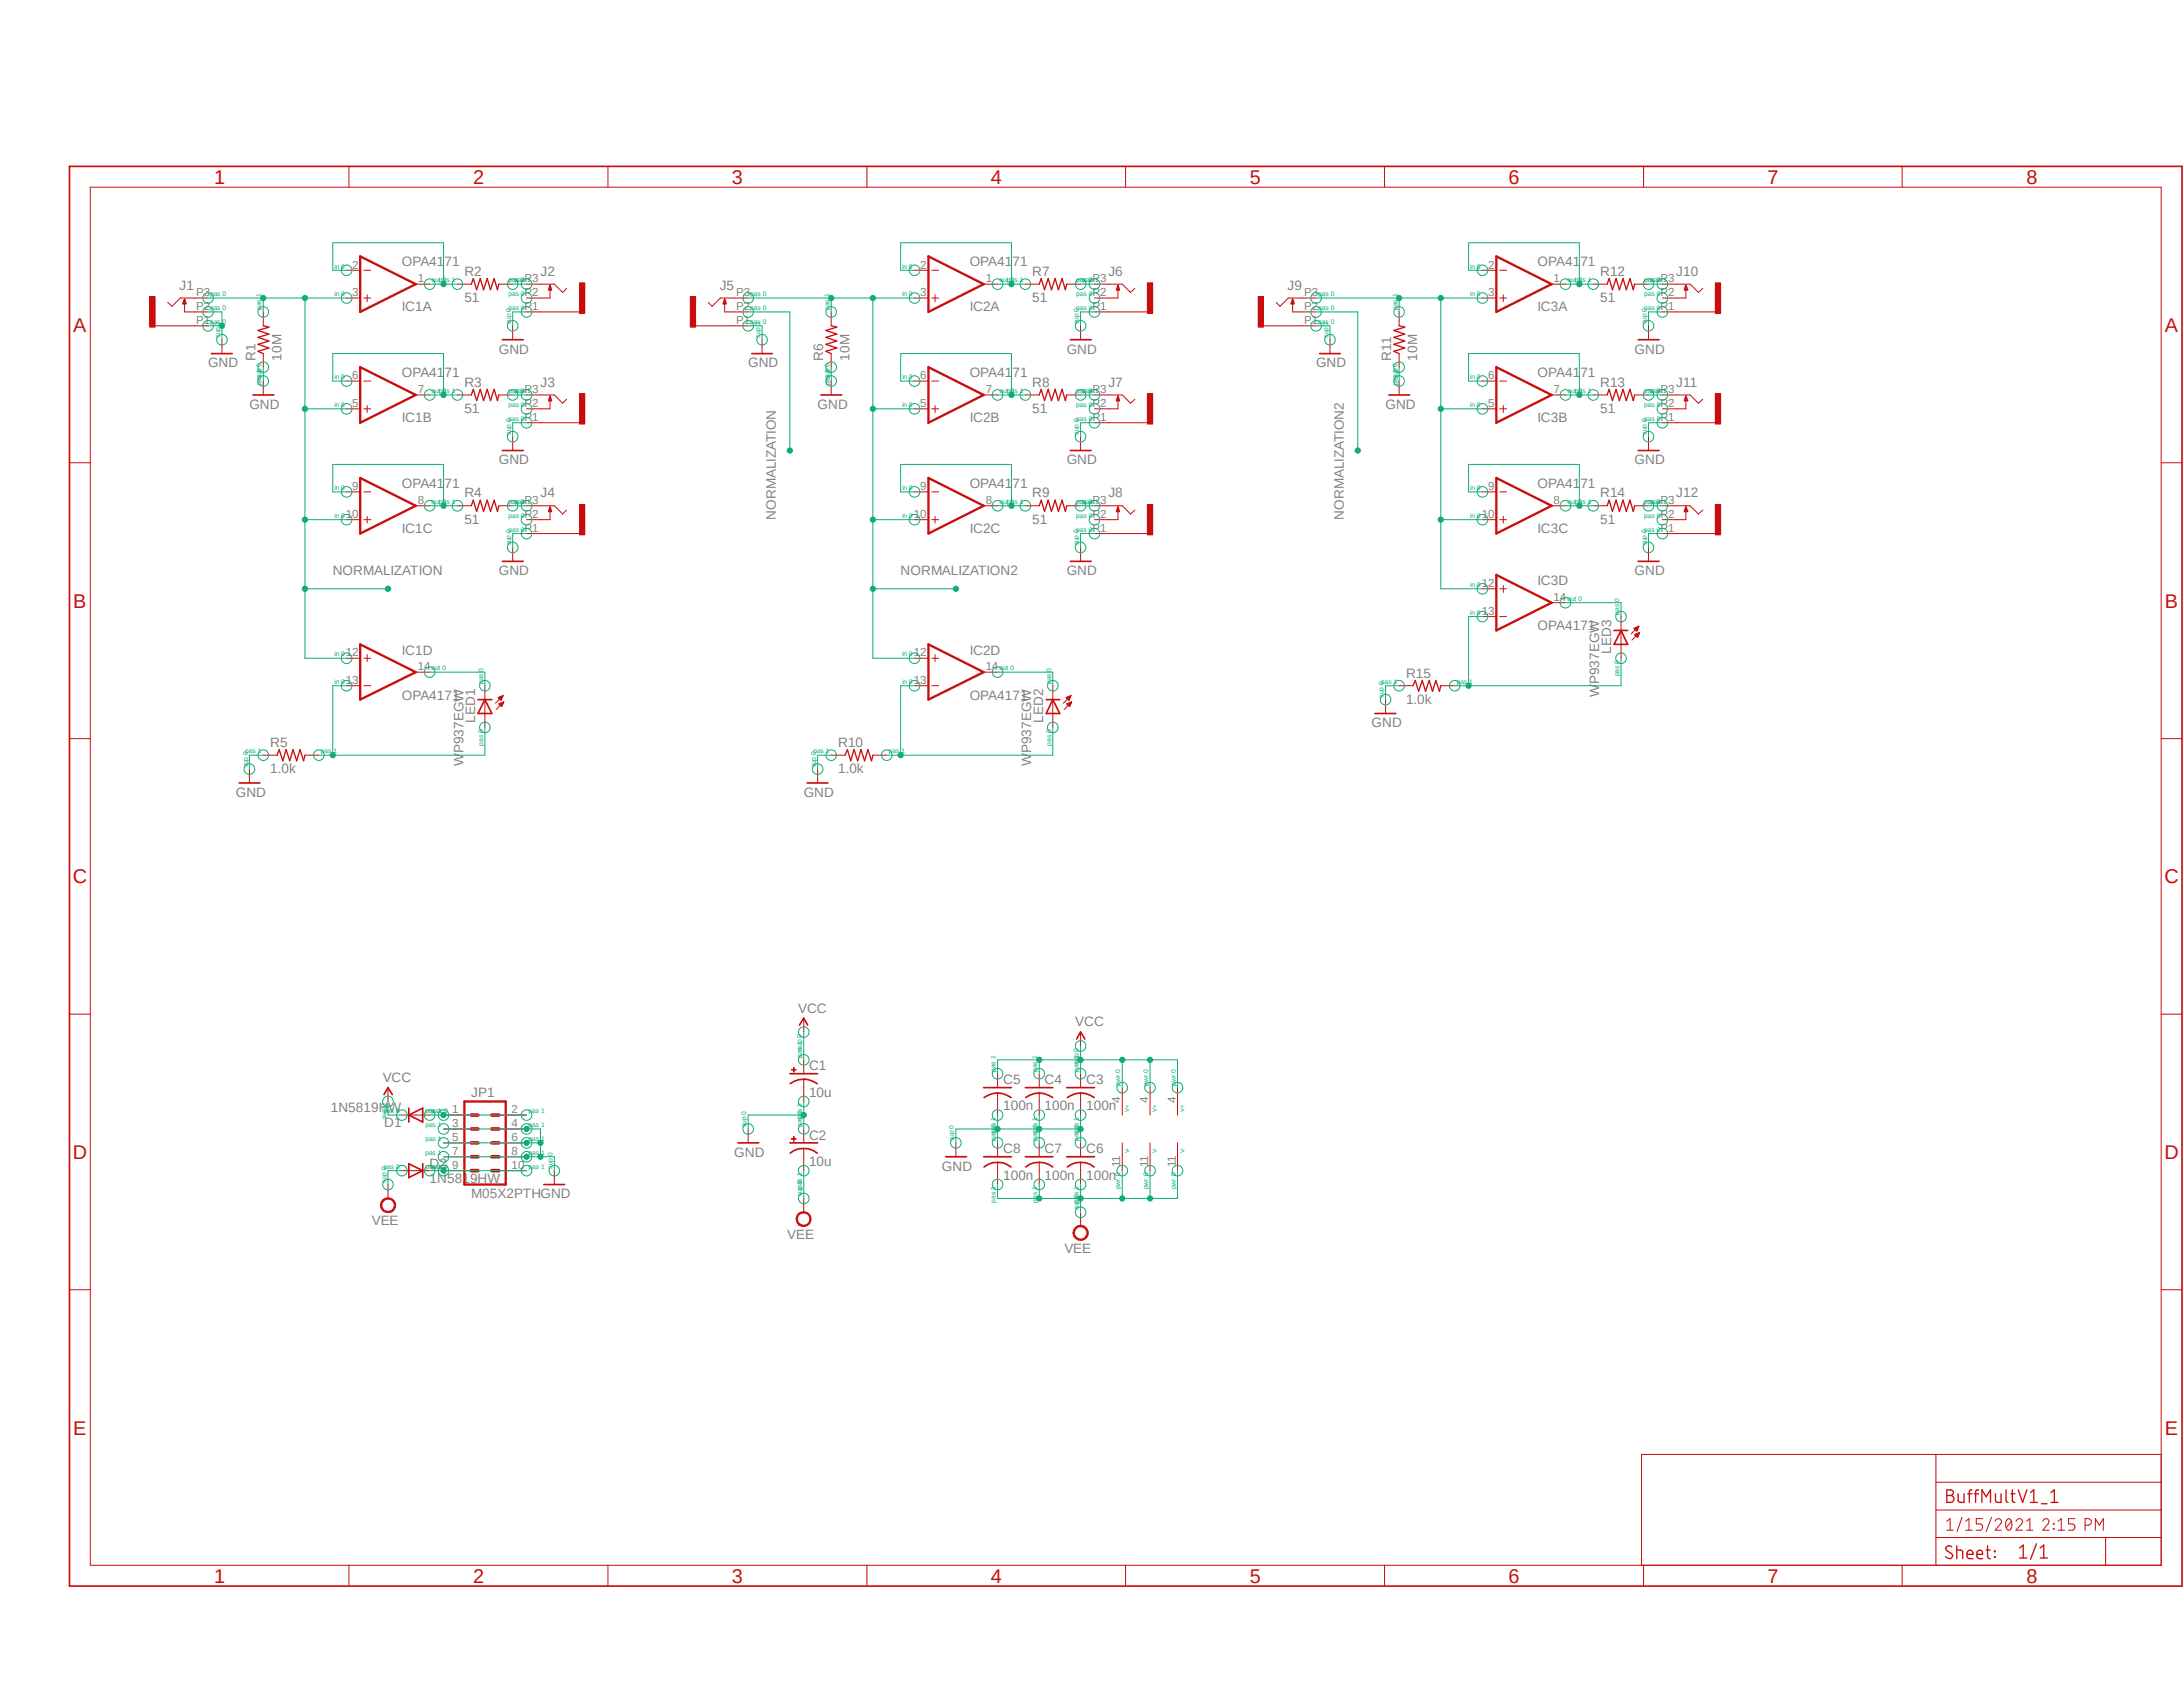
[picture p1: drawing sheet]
<svg xmlns="http://www.w3.org/2000/svg" width="279mm" height="216mm" viewBox="0 0 279 216" stroke-linecap="round" stroke-linejoin="round" font-family="sans-serif">
<defs><g id="words">
<g font-size="2.5" fill="#c90d0c">
<text x="27.4" y="23.5">1</text>
<text x="60.6" y="23.5">2</text>
<text x="93.7" y="23.5">3</text>
<text x="126.8" y="23.5">4</text>
<text x="160" y="23.5">5</text>
<text x="193.1" y="23.5">6</text>
<text x="226.2" y="23.5">7</text>
<text x="259.4" y="23.5">8</text>
<text x="9.4" y="42.5">A</text>
<text x="277.1" y="42.5">A</text>
<text x="9.4" y="77.8">B</text>
<text x="277.1" y="77.8">B</text>
<text x="9.3" y="113">C</text>
<text x="277" y="113">C</text>
<text x="9.3" y="148.3">D</text>
<text x="277" y="148.3">D</text>
<text x="9.4" y="183.6">E</text>
<text x="277.1" y="183.6">E</text>
<text x="27.4" y="202.6">1</text>
<text x="60.6" y="202.6">2</text>
<text x="93.7" y="202.6">3</text>
<text x="126.8" y="202.6">4</text>
<text x="160" y="202.6">5</text>
<text x="193.1" y="202.6">6</text>
<text x="226.2" y="202.6">7</text>
<text x="259.4" y="202.6">8</text>
</g>
<g font-size="1.7" fill="#808080">
<text x="51.4" y="34.1">OPA4171</text>
<text x="59.4" y="35.3">R2</text>
<text x="69.2" y="35.3">J2</text>
<text x="124.1" y="34.1">OPA4171</text>
<text x="132.1" y="35.3">R7</text>
<text x="141.9" y="35.3">J6</text>
<text x="196.8" y="34.1">OPA4171</text>
<text x="204.8" y="35.3">R12</text>
<text x="214.5" y="35.3">J10</text>
<text x="23" y="37.1">J1</text>
<text x="51.4" y="39.8">IC1A</text>
<text x="59.4" y="38.7">51</text>
<text x="92.1" y="37.1">J5</text>
<text x="124.1" y="39.8">IC2A</text>
<text x="132.1" y="38.7">51</text>
<text x="164.8" y="37.1">J9</text>
<text x="196.8" y="39.8">IC3A</text>
<text x="204.8" y="38.7">51</text>
<text x="26.6" y="47">GND</text>
<text x="32.7" y="46.1" transform="rotate(-90 32.7 46.1)">R1</text>
<text x="36" y="46.1" transform="rotate(-90 36 46.1)">10M</text>
<text x="63.8" y="45.3">GND</text>
<text x="95.8" y="47">GND</text>
<text x="105.4" y="46.1" transform="rotate(-90 105.4 46.1)">R6</text>
<text x="108.7" y="46.1" transform="rotate(-90 108.7 46.1)">10M</text>
<text x="136.5" y="45.3">GND</text>
<text x="168.4" y="47">GND</text>
<text x="178" y="46.1" transform="rotate(-90 178 46.1)">R11</text>
<text x="181.4" y="46.1" transform="rotate(-90 181.4 46.1)">10M</text>
<text x="209.2" y="45.3">GND</text>
<text x="31.9" y="52.3">GND</text>
<text x="51.4" y="48.2">OPA4171</text>
<text x="59.4" y="52.9">51</text>
<text x="59.4" y="49.5">R3</text>
<text x="69.2" y="49.5">J3</text>
<text x="104.6" y="52.3">GND</text>
<text x="124.1" y="48.2">OPA4171</text>
<text x="132.1" y="52.9">51</text>
<text x="132.1" y="49.5">R8</text>
<text x="141.9" y="49.5">J7</text>
<text x="177.3" y="52.3">GND</text>
<text x="196.8" y="48.2">OPA4171</text>
<text x="204.8" y="52.9">51</text>
<text x="204.8" y="49.5">R13</text>
<text x="214.5" y="49.5">J11</text>
<text x="51.4" y="54">IC1B</text>
<text x="63.8" y="59.4">GND</text>
<text x="124.1" y="54">IC2B</text>
<text x="136.5" y="59.4">GND</text>
<text x="196.8" y="54">IC3B</text>
<text x="209.2" y="59.4">GND</text>
<text x="51.4" y="62.4">OPA4171</text>
<text x="59.4" y="63.7">R4</text>
<text x="69.2" y="63.7">J4</text>
<text x="124.1" y="62.4">OPA4171</text>
<text x="132.1" y="63.7">R9</text>
<text x="141.9" y="63.7">J8</text>
<text x="196.8" y="62.4">OPA4171</text>
<text x="204.8" y="63.7">R14</text>
<text x="214.5" y="63.7">J12</text>
<text x="51.4" y="68.2">IC1C</text>
<text x="59.4" y="67.1">51</text>
<text x="99.3" y="66.5" transform="rotate(-90 99.3 66.5)">NORMALIZATION</text>
<text x="124.1" y="68.2">IC2C</text>
<text x="132.1" y="67.1">51</text>
<text x="172" y="66.5" transform="rotate(-90 172 66.5)">NORMALIZATION2</text>
<text x="196.8" y="68.2">IC3C</text>
<text x="204.8" y="67.1">51</text>
<text x="42.6" y="73.6">NORMALIZATION</text>
<text x="63.8" y="73.6">GND</text>
<text x="115.3" y="73.6">NORMALIZATION2</text>
<text x="136.5" y="73.6">GND</text>
<text x="196.8" y="74.9">IC3D</text>
<text x="209.2" y="73.6">GND</text>
<text x="51.4" y="83.8">IC1D</text>
<text x="124.1" y="83.8">IC2D</text>
<text x="196.8" y="80.7">OPA4171</text>
<text x="206.2" y="83.6" transform="rotate(-90 206.2 83.6)">LED3</text>
<text x="51.4" y="89.5">OPA4171</text>
<text x="124.1" y="89.5">OPA4171</text>
<text x="180" y="86.7">R15</text>
<text x="204.7" y="89.2" transform="rotate(-90 204.7 89.2)">WP937EGW</text>
<text x="34.6" y="95.6">R5</text>
<text x="60.8" y="92.5" transform="rotate(-90 60.8 92.5)">LED1</text>
<text x="107.3" y="95.6">R10</text>
<text x="133.5" y="92.5" transform="rotate(-90 133.5 92.5)">LED2</text>
<text x="175.6" y="93.1">GND</text>
<text x="180" y="90.1">1.0k</text>
<text x="30.2" y="101.9">GND</text>
<text x="34.6" y="98.9">1.0k</text>
<text x="59.3" y="98.1" transform="rotate(-90 59.3 98.1)">WP937EGW</text>
<text x="102.9" y="101.9">GND</text>
<text x="107.3" y="98.9">1.0k</text>
<text x="132" y="98.1" transform="rotate(-90 132 98.1)">WP937EGW</text>
<text x="102.1" y="129.6">VCC</text>
<text x="137.6" y="131.4">VCC</text>
<text x="103.5" y="136.9">C1</text>
<text x="42.3" y="142.3">1N5819HW</text>
<text x="49" y="138.5">VCC</text>
<text x="60.3" y="140.4">JP1</text>
<text x="103.5" y="140.3">10u</text>
<text x="128.4" y="142.1">100n</text>
<text x="128.4" y="138.7">C5</text>
<text x="133.7" y="142.1">100n</text>
<text x="133.7" y="138.7">C4</text>
<text x="139" y="142.1">100n</text>
<text x="139" y="138.7">C3</text>
<text x="49.2" y="144.3">D1</text>
<text x="55" y="149.5">D2</text>
<text x="94" y="148">GND</text>
<text x="103.5" y="149.2">10u</text>
<text x="103.5" y="145.8">C2</text>
<text x="120.6" y="149.8">GND</text>
<text x="128.4" y="147.6">C8</text>
<text x="133.7" y="147.6">C7</text>
<text x="139" y="147.6">C6</text>
<text x="55" y="151.4">1N5819HW</text>
<text x="60.3" y="153.4">M05X2PTHGND</text>
<text x="128.4" y="151">100n</text>
<text x="133.7" y="151">100n</text>
<text x="139" y="151">100n</text>
<text x="47.6" y="156.8">VEE</text>
<text x="100.8" y="158.6">VEE</text>
<text x="136.2" y="160.4">VEE</text>
</g>
<g font-size="1.5" fill="#808080">
<text x="45.1" y="34.4">2</text>
<text x="117.8" y="34.4">2</text>
<text x="190.5" y="34.4">2</text>
<text x="25.1" y="41.4">P1</text>
<text x="25.1" y="39.7">P2</text>
<text x="25.1" y="37.9">P3</text>
<text x="45.1" y="37.9">3</text>
<text x="53.5" y="36.1">1</text>
<text x="67.1" y="39.7">P1</text>
<text x="67.1" y="37.9">P2</text>
<text x="67.1" y="36.1">P3</text>
<text x="94.2" y="41.4">P1</text>
<text x="94.2" y="39.7">P2</text>
<text x="94.2" y="37.9">P3</text>
<text x="117.8" y="37.9">3</text>
<text x="126.2" y="36.1">1</text>
<text x="139.8" y="39.7">P1</text>
<text x="139.8" y="37.9">P2</text>
<text x="139.8" y="36.1">P3</text>
<text x="166.9" y="41.4">P1</text>
<text x="166.9" y="39.7">P2</text>
<text x="166.9" y="37.9">P3</text>
<text x="190.5" y="37.9">3</text>
<text x="198.8" y="36.1">1</text>
<text x="212.5" y="39.7">P1</text>
<text x="212.5" y="37.9">P2</text>
<text x="212.5" y="36.1">P3</text>
<text x="45.1" y="52.1">5</text>
<text x="45.1" y="48.5">6</text>
<text x="53.5" y="50.3">7</text>
<text x="67.1" y="53.8">P1</text>
<text x="67.1" y="52.1">P2</text>
<text x="67.1" y="50.3">P3</text>
<text x="117.8" y="52.1">5</text>
<text x="117.8" y="48.5">6</text>
<text x="126.2" y="50.3">7</text>
<text x="139.8" y="53.8">P1</text>
<text x="139.8" y="52.1">P2</text>
<text x="139.8" y="50.3">P3</text>
<text x="190.5" y="52.1">5</text>
<text x="190.5" y="48.5">6</text>
<text x="198.8" y="50.3">7</text>
<text x="212.5" y="53.8">P1</text>
<text x="212.5" y="52.1">P2</text>
<text x="212.5" y="50.3">P3</text>
<text x="45.1" y="62.7">9</text>
<text x="53.5" y="64.5">8</text>
<text x="67.1" y="64.5">P3</text>
<text x="117.8" y="62.7">9</text>
<text x="126.2" y="64.5">8</text>
<text x="139.8" y="64.5">P3</text>
<text x="190.5" y="62.7">9</text>
<text x="198.8" y="64.5">8</text>
<text x="212.5" y="64.5">P3</text>
<text x="44.3" y="66.3">10</text>
<text x="67.1" y="68">P1</text>
<text x="67.1" y="66.3">P2</text>
<text x="117" y="66.3">10</text>
<text x="139.8" y="68">P1</text>
<text x="139.8" y="66.3">P2</text>
<text x="189.7" y="66.3">10</text>
<text x="212.5" y="68">P1</text>
<text x="212.5" y="66.3">P2</text>
<text x="189.7" y="75.1">12</text>
<text x="198.8" y="76.9">14</text>
<text x="44.3" y="84">12</text>
<text x="117" y="84">12</text>
<text x="189.7" y="78.7">13</text>
<text x="44.3" y="87.5">13</text>
<text x="53.5" y="85.8">14</text>
<text x="117" y="87.5">13</text>
<text x="126.2" y="85.8">14</text>
<text x="57.9" y="142.5">1</text>
<text x="65.5" y="142.5">2</text>
<text x="143.4" y="141.1" transform="rotate(-90 143.4 141.1)">4</text>
<text x="146.9" y="141.1" transform="rotate(-90 146.9 141.1)">4</text>
<text x="150.5" y="141.1" transform="rotate(-90 150.5 141.1)">4</text>
<text x="57.9" y="144.2">3</text>
<text x="57.9" y="146">5</text>
<text x="57.9" y="147.8">7</text>
<text x="57.9" y="149.6">9</text>
<text x="65.5" y="144.2">4</text>
<text x="65.5" y="146">6</text>
<text x="65.5" y="147.8">8</text>
<text x="65.5" y="149.6">10</text>
<text x="143.4" y="149.4" transform="rotate(-90 143.4 149.4)">11</text>
<text x="146.9" y="149.4" transform="rotate(-90 146.9 149.4)">11</text>
<text x="150.5" y="149.4" transform="rotate(-90 150.5 149.4)">11</text>
</g>
<g font-size=".8" fill="#0dab76">
<text x="42.8" y="34.4">in 0</text>
<text x="115.5" y="34.4">in 0</text>
<text x="188.2" y="34.4">in 0</text>
<text x="26.9" y="41.4">pas 0</text>
<text x="26.9" y="39.7">pas 0</text>
<text x="26.9" y="37.9">pas 0</text>
<text x="33.4" y="39.7" transform="rotate(-90 33.4 39.7)">pas 1</text>
<text x="42.8" y="37.9">in 0</text>
<text x="55.2" y="36.1">out 0</text>
<text x="56.2" y="36.1">pas 1</text>
<text x="65.1" y="39.7">pas 0</text>
<text x="65.1" y="37.9">pas 0</text>
<text x="65.1" y="36.1">pas 0</text>
<text x="65.4" y="41.4" transform="rotate(-90 65.4 41.4)">sup 0</text>
<text x="65.9" y="36.1">pas 1</text>
<text x="96" y="41.4">pas 0</text>
<text x="96" y="39.7">pas 0</text>
<text x="96" y="37.9">pas 0</text>
<text x="106.2" y="39.7" transform="rotate(-90 106.2 39.7)">pas 1</text>
<text x="115.5" y="37.9">in 0</text>
<text x="127.9" y="36.1">out 0</text>
<text x="128.9" y="36.1">pas 1</text>
<text x="137.8" y="39.7">pas 0</text>
<text x="137.8" y="37.9">pas 0</text>
<text x="137.8" y="36.1">pas 0</text>
<text x="138.1" y="41.4" transform="rotate(-90 138.1 41.4)">sup 0</text>
<text x="138.6" y="36.1">pas 1</text>
<text x="168.7" y="41.4">pas 0</text>
<text x="168.7" y="39.7">pas 0</text>
<text x="168.7" y="37.9">pas 0</text>
<text x="178.9" y="39.7" transform="rotate(-90 178.9 39.7)">pas 1</text>
<text x="188.2" y="37.9">in 0</text>
<text x="200.6" y="36.1">out 0</text>
<text x="201.6" y="36.1">pas 1</text>
<text x="210.4" y="39.7">pas 0</text>
<text x="210.4" y="37.9">pas 0</text>
<text x="210.4" y="36.1">pas 0</text>
<text x="210.7" y="41.4" transform="rotate(-90 210.7 41.4)">sup 0</text>
<text x="211.3" y="36.1">pas 1</text>
<text x="28.2" y="43.2" transform="rotate(-90 28.2 43.2)">sup 0</text>
<text x="97.3" y="43.2" transform="rotate(-90 97.3 43.2)">sup 0</text>
<text x="170" y="43.2" transform="rotate(-90 170 43.2)">sup 0</text>
<text x="33.4" y="49.3" transform="rotate(-90 33.4 49.3)">pas 1</text>
<text x="33.4" y="48.5" transform="rotate(-90 33.4 48.5)">sup 0</text>
<text x="42.8" y="52.1">in 0</text>
<text x="42.8" y="48.5">in 0</text>
<text x="55.2" y="50.3">out 0</text>
<text x="56.2" y="50.3">pas 1</text>
<text x="65.1" y="53.9">pas 0</text>
<text x="65.1" y="52.1">pas 0</text>
<text x="65.1" y="50.3">pas 0</text>
<text x="65.9" y="50.3">pas 1</text>
<text x="106.2" y="49.3" transform="rotate(-90 106.2 49.3)">pas 1</text>
<text x="106.2" y="48.5" transform="rotate(-90 106.2 48.5)">sup 0</text>
<text x="115.5" y="52.1">in 0</text>
<text x="115.5" y="48.5">in 0</text>
<text x="127.9" y="50.3">out 0</text>
<text x="128.9" y="50.3">pas 1</text>
<text x="137.8" y="53.9">pas 0</text>
<text x="137.8" y="52.1">pas 0</text>
<text x="137.8" y="50.3">pas 0</text>
<text x="138.6" y="50.3">pas 1</text>
<text x="178.9" y="49.3" transform="rotate(-90 178.9 49.3)">pas 1</text>
<text x="178.9" y="48.5" transform="rotate(-90 178.9 48.5)">sup 0</text>
<text x="188.2" y="52.1">in 0</text>
<text x="188.2" y="48.5">in 0</text>
<text x="200.6" y="50.3">out 0</text>
<text x="201.6" y="50.3">pas 1</text>
<text x="210.4" y="53.9">pas 0</text>
<text x="210.4" y="52.1">pas 0</text>
<text x="210.4" y="50.3">pas 0</text>
<text x="211.3" y="50.3">pas 1</text>
<text x="65.4" y="55.6" transform="rotate(-90 65.4 55.6)">sup 0</text>
<text x="138.1" y="55.6" transform="rotate(-90 138.1 55.6)">sup 0</text>
<text x="210.7" y="55.6" transform="rotate(-90 210.7 55.6)">sup 0</text>
<text x="42.8" y="62.7">in 0</text>
<text x="55.2" y="64.5">out 0</text>
<text x="56.2" y="64.5">pas 1</text>
<text x="65.1" y="64.5">pas 0</text>
<text x="65.9" y="64.5">pas 1</text>
<text x="115.5" y="62.7">in 0</text>
<text x="127.9" y="64.5">out 0</text>
<text x="128.9" y="64.5">pas 1</text>
<text x="137.8" y="64.5">pas 0</text>
<text x="138.6" y="64.5">pas 1</text>
<text x="188.2" y="62.7">in 0</text>
<text x="200.6" y="64.5">out 0</text>
<text x="201.6" y="64.5">pas 1</text>
<text x="210.4" y="64.5">pas 0</text>
<text x="211.3" y="64.5">pas 1</text>
<text x="42.8" y="66.3">in 0</text>
<text x="65.1" y="68">pas 0</text>
<text x="65.1" y="66.3">pas 0</text>
<text x="65.4" y="69.8" transform="rotate(-90 65.4 69.8)">sup 0</text>
<text x="115.5" y="66.3">in 0</text>
<text x="137.8" y="68">pas 0</text>
<text x="137.8" y="66.3">pas 0</text>
<text x="138.1" y="69.8" transform="rotate(-90 138.1 69.8)">sup 0</text>
<text x="188.2" y="66.3">in 0</text>
<text x="210.4" y="68">pas 0</text>
<text x="210.4" y="66.3">pas 0</text>
<text x="210.7" y="69.8" transform="rotate(-90 210.7 69.8)">sup 0</text>
<text x="188.2" y="75.1">in 0</text>
<text x="200.6" y="76.9">out 0</text>
<text x="42.8" y="84">in 0</text>
<text x="115.5" y="84">in 0</text>
<text x="188.2" y="78.7">in 0</text>
<text x="207.2" y="78.7" transform="rotate(-90 207.2 78.7)">pas 0</text>
<text x="42.8" y="87.5">in 0</text>
<text x="55.2" y="85.8">out 0</text>
<text x="61.9" y="87.5" transform="rotate(-90 61.9 87.5)">pas 0</text>
<text x="115.5" y="87.5">in 0</text>
<text x="127.9" y="85.8">out 0</text>
<text x="134.5" y="87.5" transform="rotate(-90 134.5 87.5)">pas 0</text>
<text x="176.8" y="87.5">pas 1</text>
<text x="177.1" y="89.3" transform="rotate(-90 177.1 89.3)">sup 0</text>
<text x="186.4" y="87.5">pas 1</text>
<text x="207.2" y="86.6" transform="rotate(-90 207.2 86.6)">pas 0</text>
<text x="61.9" y="95.4" transform="rotate(-90 61.9 95.4)">pas 0</text>
<text x="134.5" y="95.4" transform="rotate(-90 134.5 95.4)">pas 0</text>
<text x="31.4" y="96.4">pas 1</text>
<text x="31.7" y="98.2" transform="rotate(-90 31.7 98.2)">sup 0</text>
<text x="41.1" y="96.4">pas 1</text>
<text x="104.1" y="96.4">pas 1</text>
<text x="104.4" y="98.2" transform="rotate(-90 104.4 98.2)">sup 0</text>
<text x="113.8" y="96.4">pas 1</text>
<text x="102.6" y="135.4" transform="rotate(-90 102.6 135.4)">pas 1</text>
<text x="102.6" y="134.4" transform="rotate(-90 102.6 134.4)">sup 0</text>
<text x="127.4" y="137.2" transform="rotate(-90 127.4 137.2)">pas 1</text>
<text x="132.8" y="137.2" transform="rotate(-90 132.8 137.2)">pas 1</text>
<text x="138.1" y="137.2" transform="rotate(-90 138.1 137.2)">pas 1</text>
<text x="138.1" y="136.1" transform="rotate(-90 138.1 136.1)">sup 0</text>
<text x="49.1" y="142.5">pas 0</text>
<text x="49.4" y="143.2" transform="rotate(-90 49.4 143.2)">sup 0</text>
<text x="54.4" y="142.5">pas 1</text>
<text x="55.2" y="142.5">pas 0</text>
<text x="67.7" y="142.5">pas 1</text>
<text x="102.6" y="143.3" transform="rotate(-90 102.6 143.3)">pas 1</text>
<text x="143.4" y="138.9" transform="rotate(-90 143.4 138.9)">pwr 0</text>
<text x="144.5" y="142.3" transform="rotate(-90 144.5 142.3)">V+</text>
<text x="146.9" y="138.9" transform="rotate(-90 146.9 138.9)">pwr 0</text>
<text x="148.1" y="142.3" transform="rotate(-90 148.1 142.3)">V+</text>
<text x="150.5" y="138.9" transform="rotate(-90 150.5 138.9)">pwr 0</text>
<text x="151.6" y="142.3" transform="rotate(-90 151.6 142.3)">V+</text>
<text x="49.1" y="149.6">pas 0</text>
<text x="54.4" y="144.2">pas 1</text>
<text x="54.4" y="146">pas 1</text>
<text x="54.4" y="147.8">pas 1</text>
<text x="54.4" y="149.6">pas 1</text>
<text x="55.2" y="149.6">pas 0</text>
<text x="67.7" y="144.2">pas 1</text>
<text x="67.7" y="146">pas 1</text>
<text x="67.7" y="147.8">pas 1</text>
<text x="67.7" y="149.6">pas 1</text>
<text x="70.7" y="149.6" transform="rotate(-90 70.7 149.6)">sup 0</text>
<text x="95.5" y="144.2" transform="rotate(-90 95.5 144.2)">sup 0</text>
<text x="122.1" y="146" transform="rotate(-90 122.1 146)">sup 0</text>
<text x="127.4" y="145" transform="rotate(-90 127.4 145)">pas 1</text>
<text x="132.8" y="145" transform="rotate(-90 132.8 145)">pas 1</text>
<text x="138.1" y="145" transform="rotate(-90 138.1 145)">pas 1</text>
<text x="144.5" y="147.6" transform="rotate(-90 144.5 147.6)">V-</text>
<text x="148.1" y="147.6" transform="rotate(-90 148.1 147.6)">V-</text>
<text x="151.6" y="147.6" transform="rotate(-90 151.6 147.6)">V-</text>
<text x="49.4" y="151.3" transform="rotate(-90 49.4 151.3)">sup 0</text>
<text x="102.6" y="153.1" transform="rotate(-90 102.6 153.1)">sup 0</text>
<text x="102.6" y="152.2" transform="rotate(-90 102.6 152.2)">pas 1</text>
<text x="127.4" y="153.9" transform="rotate(-90 127.4 153.9)">pas 1</text>
<text x="132.8" y="153.9" transform="rotate(-90 132.8 153.9)">pas 1</text>
<text x="138.1" y="154.9" transform="rotate(-90 138.1 154.9)">sup 0</text>
<text x="138.1" y="153.9" transform="rotate(-90 138.1 153.9)">pas 1</text>
<text x="143.4" y="152.2" transform="rotate(-90 143.4 152.2)">pwr 0</text>
<text x="146.9" y="152.2" transform="rotate(-90 146.9 152.2)">pwr 0</text>
<text x="150.5" y="152.2" transform="rotate(-90 150.5 152.2)">pwr 0</text>
</g>
</g></defs>
<path d="M8.5 21.1l270.9 182.3M279.4 21.1l-270.9 182.3" fill="none" stroke="#fff" stroke-width=".13"/>
<g fill="none" stroke="#c90d0c" stroke-width=".13">
<path d="M11.6 24h265v176.3h-265zM44.7 21.3v2.7M77.8 21.3v2.7M111 21.3v2.7M144.1 21.3v2.7M177.2 21.3v2.7M210.4 21.3v2.7M243.5 21.3v2.7M8.9 59.2h2.7M276.6 59.2h2.7M8.9 94.5h2.7M276.6 94.5h2.7"/>
<path d="M8.9 129.8h2.7M276.6 129.8h2.7M8.9 165.1h2.7M276.6 165.1h2.7M247.8 196.8h28.8M247.8 186.1v14.2M247.8 193.3h28.8M247.8 189.7h28.8M249.2 194.7l.4-.3v1.4M249.2 195.8h.8M251.1 194.2l-.6 1.8M251.6 195.8h.8"/>
<path d="M251.6 194.7l.4-.3v1.4M253.7 194.4h-.8v.6h.5a.42 .42 0 0 1 .4 .4 .42 .42 0 0 1-.4 .4h-.5M254.9 194.2l-.7 1.8M255.4 194.7a.41 .41 0 0 1 .5-.3 .41 .41 0 0 1 .1 .6l-.6 .8h.8M256.9 194.4h.2a.72 .72 0 0 1 .4 1l-.2 .4h-.2a.82 .82 0 0 1-.4-1zM257.4 194.7l-.6 .8M258 194.7a.42 .42 0 0 1 .6-.3 .42 .42 0 0 1 .1 .6l-.7 .8h.9M259.4 195.8h.8M259.4 194.7l.4-.3v1.4M261.5 194.7a.41 .41 0 0 1 .5-.3 .41 .41 0 0 1 .1 .6l-.6 .8h.8M262.8 195l.1 .1zM262.8 195.6l.1 .1z"/>
<path d="M263.4 195.8h.8M263.4 194.7l.4-.3v1.4M265.6 194.4h-.8v.6h.5a.42 .42 0 0 1 .3 .4 .42 .42 0 0 1-.3 .4h-.5M266.9 195.2h.4a.43 .43 0 0 0 .4-.4 .43 .43 0 0 0-.4-.4h-.4v1.4M268.2 195.8v-1.4l.5 .8 .5-.8v1.4M269.5 196.8v3.5M276.6 186.1h-66.5v14.2M44.7 200.3v2.7M77.8 200.3v2.7M111 200.3v2.7M144.1 200.3v2.7M177.2 200.3v2.7"/>
<path d="M210.4 200.3v2.7M243.5 200.3v2.7"/>
</g>
<g fill="none" stroke="#c90d0c" stroke-width=".17">
<path d="M249.2 190.7h.4l.4 .1v.4l-.4 .2a.45 .45 0 0 1 .5 .3 .45 .45 0 0 1-.2 .5l-.7 .1zM249.2 191.4h.4M249.8 198a.42 .42 0 0 0-.5-.1 .42 .42 0 0 0-.2 .5 1.57 1.57 0 0 1 .8 .7l-.2 .3-.1 .1-.6-.3M250.4 198.4h.5l.3 .1v1M250.4 197.8v1.7M250.6 191.2v.8l.1 .2 .2 .1h.5v-1.1M251.8 198.9h.7a.42 .42 0 0 0-.5-.5 .76 .76 0 0 0-.2 .9l.3 .2h.4M251.8 191.2h.6M252.4 190.7h-.3v1.6M252.7 191.2h.5M253 198.9h.7a.39 .39 0 0 0-.1-.5 .39 .39 0 0 0-.5 .1 .74 .74 0 0 0 .1 .9l.5 .1M253.2 190.7h-.3v.2v1.4"/>
<path d="M253.7 192.3v-1.6l.5 .9 .6-.9v1.6M254.2 198.4h.5M254.4 197.8v1.4a.29 .29 0 0 0 .3 .3M255.3 198.5l.1 .1zM255.3 199.2l.1 .1zM255.4 191.2v.8l.3 .3h.4v-1.1M256.8 190.7v1.3l.2 .3M257.4 191.2h.5M257.6 190.7v1.3l.1 .2 .2 .1M258.3 190.7l.6 1.6 .5-1.6M258.5 198.1l.5-.4v1.7M258.5 199.4h.9"/>
<path d="M259.9 192.3h.9M259.9 191l.4-.3v1.6M260.6 197.6l-.7 2M261.1 199.4h.9M261.1 198.1l.5-.4v1.7M261.3 192.4h.7M262.5 192.3h.9M262.5 191l.4-.3v1.6"/>
</g>
<path d="M8.9 21.3h270.4v181.7h-270.4z" fill="none" stroke="#c90d0c" stroke-width=".21"/>
<path d="M19.2 38h.7v3.9h-.7z" fill-rule="evenodd" fill="#c90d0c"/>
<path d="M19.2 38h.7v3.9h-.7zM23.6 38.3v1.6h3M26.6 38.1h-3.5l-1.1 1.1-.5-.5M19.9 41.7h6.7" fill="none" stroke="#c90d0c" stroke-width=".13"/>
<path d="M23.6 38.3l.2 .6h-.4z" fill="none" stroke="#c90d0c" stroke-width=".21"/>
<path d="M74.2 36.2h.6v3.9h-.6z" fill-rule="evenodd" fill="#c90d0c"/>
<path d="M67.4 36.4h3.6l1 1 .5-.5M67.4 39.9h6.7M70.4 36.5v1.6h-3M74.2 36.2h.6v3.9h-.6z" fill="none" stroke="#c90d0c" stroke-width=".13"/>
<path d="M70.4 36.5l.2 .6h-.4z" fill="none" stroke="#c90d0c" stroke-width=".21"/>
<path d="M74.2 50.4h.6v3.9h-.6z" fill-rule="evenodd" fill="#c90d0c"/>
<path d="M67.4 50.5h3.6l1 1.1 .5-.5M67.4 54.1h6.7M70.4 50.7v1.6h-3M74.2 50.4h.6v3.9h-.6z" fill="none" stroke="#c90d0c" stroke-width=".13"/>
<path d="M70.4 50.7l.2 .6h-.4z" fill="none" stroke="#c90d0c" stroke-width=".21"/>
<path d="M74.2 64.6h.6v3.9h-.6z" fill-rule="evenodd" fill="#c90d0c"/>
<path d="M67.4 64.7h3.6l1 1.1 .5-.5M67.4 68.3h6.7M70.4 64.9v1.6h-3M74.2 64.6h.6v3.9h-.6z" fill="none" stroke="#c90d0c" stroke-width=".13"/>
<path d="M70.4 64.9l.2 .5h-.4z" fill="none" stroke="#c90d0c" stroke-width=".21"/>
<path d="M88.3 38h.7v3.9h-.7z" fill-rule="evenodd" fill="#c90d0c"/>
<path d="M88.3 38h.7v3.9h-.7zM92.8 38.3v1.6h3M95.8 38.1h-3.6l-1.1 1.1-.5-.5M89 41.7h6.8" fill="none" stroke="#c90d0c" stroke-width=".13"/>
<path d="M92.8 38.3l.1 .6h-.3z" fill="none" stroke="#c90d0c" stroke-width=".21"/>
<path d="M146.9 36.2h.6v3.9h-.6z" fill-rule="evenodd" fill="#c90d0c"/>
<path d="M140.1 36.4h3.5l1.1 1 .5-.5M140.1 39.9h6.7M143.1 36.5v1.6h-3M146.9 36.2h.6v3.9h-.6z" fill="none" stroke="#c90d0c" stroke-width=".13"/>
<path d="M143.1 36.5l.2 .6h-.4z" fill="none" stroke="#c90d0c" stroke-width=".21"/>
<path d="M146.9 50.4h.6v3.9h-.6z" fill-rule="evenodd" fill="#c90d0c"/>
<path d="M140.1 50.5h3.5l1.1 1.1 .5-.5M140.1 54.1h6.7M143.1 50.7v1.6h-3M146.9 50.4h.6v3.9h-.6z" fill="none" stroke="#c90d0c" stroke-width=".13"/>
<path d="M143.1 50.7l.2 .6h-.4z" fill="none" stroke="#c90d0c" stroke-width=".21"/>
<path d="M146.9 64.6h.6v3.9h-.6z" fill-rule="evenodd" fill="#c90d0c"/>
<path d="M140.1 64.7h3.5l1.1 1.1 .5-.5M140.1 68.3h6.7M143.1 64.9v1.6h-3M146.9 64.6h.6v3.9h-.6z" fill="none" stroke="#c90d0c" stroke-width=".13"/>
<path d="M143.1 64.9l.2 .5h-.4z" fill="none" stroke="#c90d0c" stroke-width=".21"/>
<path d="M161 38h.7v3.9h-.7z" fill-rule="evenodd" fill="#c90d0c"/>
<path d="M161 38h.7v3.9h-.7zM165.4 38.3v1.6h3M168.4 38.1h-3.5l-1.1 1.1-.5-.5M161.7 41.7h6.7" fill="none" stroke="#c90d0c" stroke-width=".13"/>
<path d="M165.4 38.3l.2 .6h-.3z" fill="none" stroke="#c90d0c" stroke-width=".21"/>
<path d="M219.5 36.2h.7v3.9h-.7z" fill-rule="evenodd" fill="#c90d0c"/>
<path d="M212.8 36.4h3.5l1.1 1 .5-.5M212.8 39.9h6.7M215.8 36.5v1.6h-3M219.5 36.2h.7v3.9h-.7z" fill="none" stroke="#c90d0c" stroke-width=".13"/>
<path d="M215.8 36.5l.2 .6h-.4z" fill="none" stroke="#c90d0c" stroke-width=".21"/>
<path d="M219.5 50.4h.7v3.9h-.7z" fill-rule="evenodd" fill="#c90d0c"/>
<path d="M212.8 50.5h3.5l1.1 1.1 .5-.5M212.8 54.1h6.7M215.8 50.7v1.6h-3M219.5 50.4h.7v3.9h-.7z" fill="none" stroke="#c90d0c" stroke-width=".13"/>
<path d="M215.8 50.7l.2 .6h-.4z" fill="none" stroke="#c90d0c" stroke-width=".21"/>
<path d="M219.5 64.6h.7v3.9h-.7z" fill-rule="evenodd" fill="#c90d0c"/>
<g fill="none" stroke="#c90d0c" stroke-width=".13">
<path d="M33.7 39.9v1.8M44.4 38.1h1.7M44.4 34.6h1.7M46.6 38.1h.9M46.6 34.6h.9M47 37.7v.9M53.2 36.4h1.8M58.5 36.4h1.8M63.8 36.4h1.8M106.4 39.9v1.8M117.1 38.1h1.7M117.1 34.6h1.7"/>
<path d="M119.3 38.1h.8M119.3 34.6h.8M119.7 37.7v.9M125.9 36.4h1.8M131.2 36.4h1.8M136.5 36.4h1.8M179.1 39.9v1.8M189.7 38.1h1.8M189.7 34.6h1.8M191.9 38.1h.9M191.9 34.6h.9M192.4 37.7v.9"/>
<path d="M198.6 36.4h1.8M203.9 36.4h1.8M209.2 36.4h1.8M28.4 43.5v1.8M33.7 45.3v1.7M33.7 48.8v1.7M44.4 52.3h1.7M44.4 48.8h1.7M46.6 52.3h.9M46.6 48.8h.9M47 51.9v.9M53.2 50.5h1.8"/>
<path d="M58.5 50.5h1.8M63.8 50.5h1.8M65.6 41.7v1.8M65.6 55.9v1.8M97.5 43.5v1.8M106.4 45.3v1.7M106.4 48.8v1.7M117.1 52.3h1.7M117.1 48.8h1.7M119.3 52.3h.8M119.3 48.8h.8M119.7 51.9v.9"/>
<path d="M125.9 50.5h1.8M131.2 50.5h1.8M136.5 50.5h1.8M138.3 41.7v1.8M138.3 55.9v1.8M170.2 43.5v1.8M179.1 45.3v1.7M179.1 48.8v1.7M189.7 52.3h1.8M189.7 48.8h1.8M191.9 52.3h.9M191.9 48.8h.9"/>
<path d="M192.4 51.9v.9M198.6 50.5h1.8M203.9 50.5h1.8M209.2 50.5h1.8M211 41.7v1.8M211 55.9v1.8M44.4 66.5h1.7M44.4 62.9h1.7M46.6 66.5h.9M46.6 62.9h.9M47 66.1v.8M53.2 64.7h1.8"/>
<path d="M58.5 64.7h1.8M63.8 64.7h1.8M65.6 70.1v1.7M117.1 66.5h1.7M117.1 62.9h1.7M119.3 66.5h.8M119.3 62.9h.8M119.7 66.1v.8M125.9 64.7h1.8M131.2 64.7h1.8M136.5 64.7h1.8M138.3 70.1v1.7"/>
<path d="M189.7 66.5h1.8M189.7 62.9h1.8M189.7 75.4h1.8M189.7 78.9h1.8M191.9 66.5h.9M191.9 62.9h.9M191.9 75.4h.9M191.9 78.9h.9M192.4 66.1v.8M192.4 74.9v.9M198.6 64.7h1.8M198.6 77.1h1.8"/>
<path d="M203.9 64.7h1.8M207.5 78.9v5.3M209.2 64.7h1.8M211 70.1v1.7M212.8 64.7h3.5l1.1 1.1 .5-.5M212.8 68.3h6.7M215.8 64.9v1.6h-3M219.5 64.6h.7v3.9h-.7zM31.9 98.4v1.8M33.7 96.6h1.8M39 96.6h1.8M44.4 84.2h1.7"/>
<path d="M44.4 87.8h1.7M46.6 84.2h.9M46.6 87.8h.9M47 83.8v.9M53.2 86h1.8M62.1 87.8v5.3M63.8 89.3h.5M63.8 89.4h.4M63.8 89.2h.5M63.9 90.1h.4M63.9 89.4h.3M63.9 90.2h.4"/>
<path d="M63.9 90h.5M63.9 89.5h.3M64 90.2h.3M64 89.2h.3M64 90.3h.3M64 89.5h.2M64.1 90h.3M64.1 89.6h.1M64.1 90.3h.2M64.1 89.2h.2M64.1 90.4h.1M64.2 90.4h.1"/>
<path d="M64.2 90h.2M64.2 89.1h.1M64.3 89.9h.1M64.3 89h.1M64.4 89l-1 1M64.4 89l-.3 .6M64.4 89l-.6 .3 .3 .3M64.4 89.8h.1M64.5 89.8l-1 1M64.5 89.8l-.3 .6M64.5 89.8l-.7 .3 .4 .3M104.6 98.4v1.8"/>
<path d="M106.4 96.6h1.8M111.7 96.6h1.8M117.1 84.2h1.7M117.1 87.8h1.7M119.3 84.2h.8M119.3 87.8h.8M119.7 83.8v.9M125.9 86h1.8M134.7 87.8v5.3M136.5 89.3h.4M136.5 89.4h.4M136.5 89.2h.5"/>
<path d="M136.6 90.1h.4M136.6 89.4h.3M136.6 90.2h.4M136.6 90h.5M136.6 89.5h.3M136.7 90.2h.3M136.7 89.2h.3M136.7 89.5h.2M136.7 90.3h.3M136.7 90h.4M136.7 89.6h.1M136.8 90.3h.1"/>
<path d="M136.8 89.6h.1M136.8 89.2h.2M136.8 90.4h.1M136.9 90.4h.1M136.9 90h.2M136.9 89.1h.1M137 89.9h.1M137 89h.1M137.1 89l-1 1M137.1 89l-.3 .6M137.1 89l-.7 .3 .4 .3M137.1 89.8h.1"/>
<path d="M137.2 89.8l-1 1M137.2 89.8l-.3 .6M137.2 89.8l-.7 .3 .4 .3M177.3 89.5v1.8M179.1 87.8h1.7M184.4 87.8h1.8M209.1 80.4h.5M209.2 81.2h.5M209.2 80.5h.4M209.3 80.5h.3M209.3 80.3h.4M209.3 81.3h.4"/>
<path d="M209.3 80.6h.3M209.3 81.2h.5M209.3 80.6h.2M209.4 81.4h.3M209.4 80.3h.3M209.4 81.4h.2M209.4 80.7h.1M209.5 81.1h.3M209.5 80.7h.1M209.5 81.5h.1M209.5 80.3h.2M209.6 81.1h.2"/>
<path d="M209.6 80.2h.1M209.7 81h.1M209.8 80.1l-1 1M209.8 80.1l-.3 .7-.4-.4M209.8 80.1l-.7 .3M209.8 80.9l-.9 1M209.8 80.9l-.2 .7-.4-.4M209.8 80.9l-.6 .3M49.7 139.2v1.8M51.4 142.7h3.6M51.4 149.8h3.6M56.8 142.7h3.5"/>
<path d="M56.8 144.5h3.5M56.8 146.3h3.5M56.8 148h3.5M56.8 149.8h3.5M63.8 142.7h3.6M63.8 144.5h3.6M63.8 146.3h3.6M63.8 148h3.6M63.8 149.8h3.6"/>
</g>
<g fill="none" stroke="#c90d0c" stroke-width=".21">
<path d="M27.1 45.3h2.6M32.4 50.5h2.7M64.3 43.5h2.7M64.3 57.7h2.7M96.2 45.3h2.6M105.1 50.5h2.6M137 43.5h2.7M137 57.7h2.7M168.9 45.3h2.6M177.8 50.5h2.6M209.7 43.5h2.6M209.7 57.7h2.6"/>
<path d="M64.3 71.8h2.7M137 71.8h2.7M209.7 71.8h2.6M215.8 64.9l.2 .5h-.4zM61.2 89.5h1.7M62.1 89.5l.8 1.8h-1.7zM133.9 89.5h1.7M134.7 89.5l.9 1.8h-1.7zM176 91.3h2.6M206.6 80.7h1.7M207.5 80.7l.8 1.8h-1.7zM30.6 100.2h2.7"/>
<path d="M103.3 100.2h2.7M49.1 140.1l.6-.9 .5 .9M52.3 142.7l1.8-.9v1.8zM52.3 141.8v1.8M52.3 148.9l1.8 .9-1.8 .9zM54.1 148.9v1.8"/>
</g>
<g fill="none" stroke="#c90d0c" stroke-width=".3">
<path d="M46.1 32.8l7.1 3.6-7.1 3.5zM118.8 32.8l7.1 3.6-7.1 3.5zM191.5 32.8l7.1 3.6-7.1 3.5zM46.1 47l7.1 3.5-7.1 3.6zM118.8 47l7.1 3.5-7.1 3.6zM191.5 47l7.1 3.5-7.1 3.6zM46.1 61.2l7.1 3.5-7.1 3.6zM118.8 61.2l7.1 3.5-7.1 3.6zM191.5 61.2l7.1 3.5-7.1 3.6zM191.5 73.6l7.1 3.5-7.1 3.6zM46.1 82.5l7.1 3.5-7.1 3.5zM118.8 82.5l7.1 3.5-7.1 3.5z"/>
<path d="M59.4 141h5.3v10.6h-5.3z"/>
</g>
<g fill="none" stroke="#c90d0c" stroke-width=".17">
<path d="M60.3 36.4l.3-.8 .4 1.5 .5-1.5 .4 1.5 .5-1.5 .4 1.5 .4-1.5 .5 1.5 .1-.7M133 36.4l.3-.8 .4 1.5 .5-1.5 .4 1.5 .4-1.5 .5 1.5 .4-1.5 .5 1.5 .1-.7M205.7 36.4l.3-.8 .4 1.5 .4-1.5 .5 1.5 .4-1.5 .5 1.5 .4-1.5 .4 1.5 .2-.7M33.7 41.7l.7 .2-1.4 .4 1.4 .5-1.4 .4 1.4 .4-1.4 .5 1.4 .4-1.4 .5 .7 .3M60.3 50.5l.3-.7 .4 1.5 .5-1.5 .4 1.5 .5-1.5 .4 1.5 .4-1.5 .5 1.5 .1-.8M106.4 41.7l.7 .2-1.4 .4 1.4 .5-1.4 .4 1.4 .4-1.4 .5 1.4 .4-1.4 .5 .7 .3M133 50.5l.3-.7 .4 1.5 .5-1.5 .4 1.5 .4-1.5 .5 1.5 .4-1.5 .5 1.5 .1-.8M179.1 41.7l.7 .2-1.4 .4 1.4 .5-1.4 .4 1.4 .4-1.4 .5 1.4 .4-1.4 .5 .7 .3M205.7 50.5l.3-.7 .4 1.5 .4-1.5 .5 1.5 .4-1.5 .5 1.5 .4-1.5 .4 1.5 .2-.8M60.3 64.7l.3-.7 .4 1.4 .5-1.4 .4 1.4 .5-1.4 .4 1.4 .4-1.4 .5 1.4 .1-.7M133 64.7l.3-.7 .4 1.4 .5-1.4 .4 1.4 .4-1.4 .5 1.4 .4-1.4 .5 1.4 .1-.7M205.7 64.7l.3-.7 .4 1.4 .4-1.4 .5 1.4 .4-1.4 .5 1.4 .4-1.4 .4 1.4 .2-.7"/>
<path d="M35.5 96.6l.2-.7 .5 1.5 .4-1.5 .5 1.5 .4-1.5 .5 1.5 .4-1.5 .5 1.5 .1-.8M108.2 96.6l.3-.7 .4 1.5 .4-1.5 .5 1.5 .4-1.5 .5 1.5 .4-1.5 .4 1.5 .2-.8M180.8 87.8l.3-.7 .5 1.4 .4-1.4 .5 1.4 .4-1.4 .4 1.4 .5-1.4 .4 1.4 .2-.7"/>
</g>
<path d="M60.3 146.3h.9M60.3 148h.9M60.3 149.8h.9M60.3 142.7h.9M60.3 144.5h.9M62.9 146.3h.9M62.9 148h.9M62.9 149.8h.9M62.9 142.7h.9M62.9 144.5h.9" fill="none" stroke="#c90d0c" stroke-width=".47"/>
<path d="M49 153.5a.98 .98 0 0 1 1.5 .3 .98 .98 0 0 1-.6 1.4 .98 .98 0 0 1-1.2-.9h.2a.8 .8 0 0 1 .9-.8 .8 .8 0 0 1 .6 1.1 .8 .8 0 0 1-1.3 .3l-.2-.6h-.2l.1-.5z" fill-rule="evenodd" fill="#c90d0c"/>
<path d="M49 153.5a.98 .98 0 0 1 1.5 .3 .98 .98 0 0 1-.6 1.4 .98 .98 0 0 1-1.2-.9h.2a.8 .8 0 0 1 .9-.8 .8 .8 0 0 1 .6 1.1 .8 .8 0 0 1-1.3 .3l-.2-.6h-.2l.1-.5zM49.7 151.6v1.8M71 149.8v1.8" fill="none" stroke="#c90d0c" stroke-width=".13"/>
<path d="M69.6 151.6h2.7" fill="none" stroke="#c90d0c" stroke-width=".21"/>
<path d="M101.3 136.9h.6h-.6z" fill-rule="evenodd" fill="#c90d0c"/>
<path d="M101.3 136.9h.6h-.6z" fill="none" stroke="#c90d0c" stroke-width=".13"/>
<path d="M101.6 136.6v.6z" fill-rule="evenodd" fill="#c90d0c"/>
<path d="M101.6 136.6v.6zM102.9 135.6v1.8M102.9 138.2v2.8" fill="none" stroke="#c90d0c" stroke-width=".13"/>
<path d="M101.1 137.4h3.5M102.9 138.1l.6 .1 1.1 .5M102.9 138.1l-.7 .1-1.1 .5" fill="none" stroke="#c90d0c" stroke-width=".21"/>
<path d="M101.3 145.7h.6v.1h-.6z" fill-rule="evenodd" fill="#c90d0c"/>
<path d="M101.3 145.7h.6v.1h-.6z" fill="none" stroke="#c90d0c" stroke-width=".13"/>
<path d="M101.6 145.5v.5z" fill-rule="evenodd" fill="#c90d0c"/>
<path d="M102.9 130.3v1.8M101.6 145.5v.5zM102.9 144.5v1.8M102.9 147v2.8" fill="none" stroke="#c90d0c" stroke-width=".13"/>
<path d="M102.3 131.2l.6-.9 .5 .9M101.1 146.3h3.5M101.1 147.6a2.84 2.84 0 0 1 3.5 0" fill="none" stroke="#c90d0c" stroke-width=".21"/>
<path d="M102.2 155.3a.97 .97 0 0 1 1.4 .1 .97 .97 0 0 1-.2 1.4 .97 .97 0 0 1-1.4-.4l-.1-.4h.2a.8 .8 0 0 1 1-.8 .8 .8 0 0 1 .5 1.2 .8 .8 0 0 1-1.3 .2l-.2-.3v-.3h-.2l.1-.4z" fill-rule="evenodd" fill="#c90d0c"/>
<g fill="none" stroke="#c90d0c" stroke-width=".13">
<path d="M127.7 137.4v1.8M127.7 139.9v2.8M133 137.4v1.8M133.1 139.9l-.1 2.8M138.3 137.4v1.8M138.3 139.9v2.8M143.6 139.2v3.5M147.2 139.2v3.5M150.7 139.2v3.5M95.8 144.5v1.8M102.2 155.3a.97 .97 0 0 1 1.4 .1 .97 .97 0 0 1-.2 1.4 .97 .97 0 0 1-1.4-.4l-.1-.4h.2a.8 .8 0 0 1 1-.8 .8 .8 0 0 1 .5 1.2 .8 .8 0 0 1-1.3 .2l-.2-.3v-.3h-.2l.1-.4zM102.9 153.4v1.8"/>
<path d="M122.3 146.3v1.7M127.7 146.3v1.7M127.7 148.8v2.8M133 146.3v1.7M133.1 148.8l-.1 2.8M138.3 146.3v1.7M138.3 148.8v2.8M143.6 146.3v3.5M147.2 146.3v3.5M150.7 146.3v3.5"/>
</g>
<g fill="none" stroke="#c90d0c" stroke-width=".21">
<path d="M125.9 139.2h3.6M131.2 139.2h3.5M136.5 139.2h3.6M94.4 146.3h2.7M121 148h2.7M125.9 148h3.6M125.9 140.5a2.84 2.84 0 0 1 3.5 0M125.9 149.4a2.84 2.84 0 0 1 3.5 0M131.2 148h3.5M131.3 140.5a2.84 2.84 0 0 1 3.4 0M131.3 149.4a2.84 2.84 0 0 1 3.4 0M136.5 148h3.6"/>
<path d="M136.6 140.5a2.78 2.78 0 0 1 3.4 0M136.6 149.4a2.78 2.78 0 0 1 3.4 0"/>
</g>
<path d="M137.7 157.1a.98 .98 0 0 1 1.5 .3 .98 .98 0 0 1-.7 1.4 .98 .98 0 0 1-1.2-1h.2a.8 .8 0 0 1 .9-.8 .8 .8 0 0 1 .7 .9 .8 .8 0 0 1-1.1 .6l-.4-.4-.1-.3h-.2l.1-.4z" fill-rule="evenodd" fill="#c90d0c"/>
<path d="M138.3 132.1v1.8M137.7 157.1a.98 .98 0 0 1 1.5 .3 .98 .98 0 0 1-.7 1.4 .98 .98 0 0 1-1.2-1h.2a.8 .8 0 0 1 .9-.8 .8 .8 0 0 1 .7 .9 .8 .8 0 0 1-1.1 .6l-.4-.4-.1-.3h-.2l.1-.4zM138.3 155.2v1.7" fill="none" stroke="#c90d0c" stroke-width=".13"/>
<path d="M137.8 133l.5-.9 .6 .9" fill="none" stroke="#c90d0c" stroke-width=".21"/>
<g fill="none" stroke="#0dab76" stroke-width=".13">
<path d="M26.6 38.1h17.8M33.7 38.1v1.8"/>
<circle cx="26.6" cy="38.1" r=".68"/>
<circle cx="26.6" cy="39.9" r=".68"/>
<circle cx="33.7" cy="39.9" r=".68"/>
<circle cx="44.4" cy="38.1" r=".68"/>
<circle cx="44.4" cy="34.6" r=".68"/>
<circle cx="55" cy="36.4" r=".68"/>
<circle cx="58.5" cy="36.4" r=".68"/>
<circle cx="65.6" cy="36.4" r=".68"/>
<circle cx="67.4" cy="39.9" r=".68"/>
<circle cx="67.4" cy="36.4" r=".68"/>
<circle cx="67.4" cy="38.1" r=".68"/>
<circle cx="95.8" cy="39.9" r=".68"/>
<circle cx="95.8" cy="38.1" r=".68"/>
<circle cx="106.4" cy="39.9" r=".68"/>
<circle cx="117" cy="38.1" r=".68"/>
<circle cx="117" cy="34.6" r=".68"/>
<circle cx="127.7" cy="36.4" r=".68"/>
<circle cx="131.2" cy="36.4" r=".68"/>
<circle cx="138.3" cy="36.4" r=".68"/>
<circle cx="140.1" cy="39.9" r=".68"/>
<circle cx="140.1" cy="36.4" r=".68"/>
<circle cx="140.1" cy="38.1" r=".68"/>
<circle cx="168.4" cy="39.9" r=".68"/>
<circle cx="168.4" cy="38.1" r=".68"/>
<circle cx="179.1" cy="39.9" r=".68"/>
<circle cx="189.7" cy="34.6" r=".68"/>
<circle cx="189.7" cy="38.1" r=".68"/>
<circle cx="200.4" cy="36.4" r=".68"/>
<circle cx="203.9" cy="36.4" r=".68"/>
<circle cx="211" cy="36.4" r=".68"/>
<circle cx="212.8" cy="38.1" r=".68"/>
<circle cx="212.8" cy="39.9" r=".68"/>
<circle cx="212.8" cy="36.4" r=".68"/>
<circle cx="26.6" cy="41.7" r=".68"/>
<circle cx="28.4" cy="43.5" r=".68"/>
<circle cx="33.7" cy="47" r=".68"/>
<circle cx="33.7" cy="48.8" r=".68"/>
<circle cx="44.4" cy="48.8" r=".68"/>
<circle cx="44.4" cy="52.3" r=".68"/>
<circle cx="55" cy="50.5" r=".68"/>
<circle cx="58.5" cy="50.5" r=".68"/>
<circle cx="65.6" cy="55.9" r=".68"/>
<circle cx="65.6" cy="41.7" r=".68"/>
<circle cx="65.6" cy="50.5" r=".68"/>
<circle cx="67.4" cy="54.1" r=".68"/>
<circle cx="67.4" cy="52.3" r=".68"/>
<circle cx="67.4" cy="50.5" r=".68"/>
<circle cx="95.8" cy="41.7" r=".68"/>
<circle cx="97.5" cy="43.5" r=".68"/>
<circle cx="106.4" cy="47" r=".68"/>
<circle cx="106.4" cy="48.8" r=".68"/>
<circle cx="117" cy="48.8" r=".68"/>
<circle cx="117" cy="52.3" r=".68"/>
<circle cx="127.7" cy="50.5" r=".68"/>
<circle cx="131.2" cy="50.5" r=".68"/>
<circle cx="138.3" cy="55.9" r=".68"/>
<circle cx="138.3" cy="50.5" r=".68"/>
<circle cx="138.3" cy="41.7" r=".68"/>
<circle cx="140.1" cy="50.5" r=".68"/>
<circle cx="140.1" cy="52.3" r=".68"/>
<circle cx="140.1" cy="54.1" r=".68"/>
<circle cx="168.4" cy="41.7" r=".68"/>
<circle cx="170.2" cy="43.5" r=".68"/>
<circle cx="179.1" cy="47" r=".68"/>
<circle cx="179.1" cy="48.8" r=".68"/>
<circle cx="189.7" cy="52.3" r=".68"/>
<circle cx="189.7" cy="48.8" r=".68"/>
<circle cx="200.4" cy="50.5" r=".68"/>
<circle cx="203.9" cy="50.5" r=".68"/>
<circle cx="211" cy="55.9" r=".68"/>
<circle cx="211" cy="50.5" r=".68"/>
<circle cx="211" cy="41.7" r=".68"/>
<circle cx="212.8" cy="52.3" r=".68"/>
<circle cx="212.8" cy="50.5" r=".68"/>
<circle cx="212.8" cy="54.1" r=".68"/>
<circle cx="44.4" cy="62.9" r=".68"/>
<circle cx="44.4" cy="66.5" r=".68"/>
<circle cx="55" cy="64.7" r=".68"/>
<circle cx="58.5" cy="64.7" r=".68"/>
<circle cx="65.6" cy="70.1" r=".68"/>
<circle cx="65.6" cy="64.7" r=".68"/>
<circle cx="67.4" cy="64.7" r=".68"/>
<circle cx="67.4" cy="66.5" r=".68"/>
<circle cx="67.4" cy="68.3" r=".68"/>
<circle cx="117" cy="62.9" r=".68"/>
<circle cx="117" cy="66.5" r=".68"/>
<circle cx="127.7" cy="64.7" r=".68"/>
<circle cx="131.2" cy="64.7" r=".68"/>
<circle cx="138.3" cy="64.7" r=".68"/>
<circle cx="138.3" cy="70.1" r=".68"/>
<circle cx="140.1" cy="68.3" r=".68"/>
<circle cx="140.1" cy="66.5" r=".68"/>
<circle cx="140.1" cy="64.7" r=".68"/>
<circle cx="189.7" cy="78.9" r=".68"/>
<circle cx="189.7" cy="66.5" r=".68"/>
<circle cx="189.7" cy="75.4" r=".68"/>
<circle cx="189.7" cy="62.9" r=".68"/>
<circle cx="200.4" cy="64.7" r=".68"/>
<circle cx="200.4" cy="77.1" r=".68"/>
<circle cx="203.9" cy="64.7" r=".68"/>
<circle cx="207.5" cy="78.9" r=".68"/>
<circle cx="211" cy="70.1" r=".68"/>
<circle cx="211" cy="64.7" r=".68"/>
<circle cx="212.8" cy="66.5" r=".68"/>
<circle cx="212.8" cy="68.3" r=".68"/>
<circle cx="212.8" cy="64.7" r=".68"/>
<circle cx="31.9" cy="98.4" r=".68"/>
<circle cx="33.7" cy="96.6" r=".68"/>
<circle cx="40.8" cy="96.6" r=".68"/>
<circle cx="44.4" cy="87.8" r=".68"/>
<circle cx="44.4" cy="84.2" r=".68"/>
<circle cx="55" cy="86" r=".68"/>
<circle cx="62.1" cy="87.8" r=".68"/>
<circle cx="62.1" cy="93.1" r=".68"/>
<circle cx="104.6" cy="98.4" r=".68"/>
<circle cx="106.4" cy="96.6" r=".68"/>
<circle cx="113.5" cy="96.6" r=".68"/>
<circle cx="117" cy="87.8" r=".68"/>
<circle cx="117" cy="84.2" r=".68"/>
<circle cx="127.7" cy="86" r=".68"/>
<circle cx="134.7" cy="87.8" r=".68"/>
<circle cx="134.7" cy="93.1" r=".68"/>
<circle cx="177.3" cy="89.5" r=".68"/>
<circle cx="179.1" cy="87.8" r=".68"/>
<circle cx="186.2" cy="87.8" r=".68"/>
<circle cx="207.5" cy="84.2" r=".68"/>
<circle cx="102.9" cy="132.1" r=".68"/>
<circle cx="102.9" cy="135.6" r=".68"/>
<circle cx="127.7" cy="137.4" r=".68"/>
<circle cx="133" cy="137.4" r=".68"/>
<circle cx="138.3" cy="137.4" r=".68"/>
<circle cx="138.3" cy="133.9" r=".68"/>
<circle cx="143.6" cy="139.2" r=".68"/>
<circle cx="147.2" cy="139.2" r=".68"/>
<circle cx="150.7" cy="139.2" r=".68"/>
<circle cx="49.7" cy="141" r=".68"/>
<circle cx="49.7" cy="151.6" r=".68"/>
<circle cx="51.4" cy="142.7" r=".68"/>
<circle cx="51.4" cy="149.8" r=".68"/>
<circle cx="55" cy="142.7" r=".68"/>
<circle cx="55" cy="149.8" r=".68"/>
<circle cx="56.8" cy="142.7" r=".68"/>
<circle cx="56.8" cy="148" r=".68"/>
<circle cx="56.8" cy="144.5" r=".68"/>
<circle cx="56.8" cy="149.8" r=".68"/>
<circle cx="56.8" cy="146.3" r=".68"/>
<circle cx="67.4" cy="148" r=".68"/>
<circle cx="67.4" cy="142.7" r=".68"/>
<circle cx="67.4" cy="144.5" r=".68"/>
<circle cx="67.4" cy="149.8" r=".68"/>
<circle cx="67.4" cy="146.3" r=".68"/>
<circle cx="70.9" cy="149.8" r=".68"/>
<circle cx="95.8" cy="144.5" r=".68"/>
<circle cx="102.9" cy="144.5" r=".68"/>
<circle cx="102.9" cy="149.8" r=".68"/>
<circle cx="102.9" cy="153.4" r=".68"/>
<circle cx="102.9" cy="141" r=".68"/>
<circle cx="122.3" cy="146.3" r=".68"/>
<circle cx="127.7" cy="151.6" r=".68"/>
<circle cx="127.7" cy="142.7" r=".68"/>
<circle cx="127.7" cy="146.3" r=".68"/>
<circle cx="133" cy="146.3" r=".68"/>
<circle cx="133" cy="142.7" r=".68"/>
<circle cx="133" cy="151.6" r=".68"/>
<circle cx="138.3" cy="146.3" r=".68"/>
<circle cx="138.3" cy="142.7" r=".68"/>
<circle cx="138.3" cy="151.6" r=".68"/>
<circle cx="138.3" cy="155.2" r=".68"/>
<circle cx="143.6" cy="149.8" r=".68"/>
<circle cx="147.2" cy="149.8" r=".68"/>
<circle cx="150.7" cy="149.8" r=".68"/>
</g>
<circle cx="33.7" cy="38.1" r=".33" fill="#0dab76"/>
<g fill="none" stroke="#0dab76" stroke-width=".13">
<path d="M39 38.1v14.2h5.4"/>
<circle cx="33.7" cy="38.1" r=".33"/>
</g>
<circle cx="39" cy="38.1" r=".33" fill="#0dab76"/>
<g fill="none" stroke="#0dab76" stroke-width=".13">
<path d="M39 52.3v14.2h5.4"/>
<circle cx="39" cy="38.1" r=".33"/>
</g>
<circle cx="39" cy="52.3" r=".33" fill="#0dab76"/>
<g fill="none" stroke="#0dab76" stroke-width=".13">
<path d="M39 75.4v8.8h5.4"/>
<circle cx="39" cy="52.3" r=".33"/>
</g>
<circle cx="39" cy="66.5" r=".33" fill="#0dab76"/>
<g fill="none" stroke="#0dab76" stroke-width=".13">
<path d="M39 66.5v8.9h10.7"/>
<circle cx="39" cy="66.5" r=".33"/>
</g>
<circle cx="39" cy="75.4" r=".33" fill="#0dab76"/>
<circle cx="39" cy="75.4" r=".33" fill="none" stroke="#0dab76" stroke-width=".13"/>
<circle cx="49.7" cy="75.4" r=".33" fill="#0dab76"/>
<g fill="none" stroke="#0dab76" stroke-width=".13">
<path d="M95.8 39.9h5.3v17.8"/>
<circle cx="49.7" cy="75.4" r=".33"/>
</g>
<circle cx="101.1" cy="57.7" r=".33" fill="#0dab76"/>
<g fill="none" stroke="#0dab76" stroke-width=".13">
<path d="M26.6 39.9h1.8v3.6M26.6 41.7h1.8M33.7 47v1.8"/>
<circle cx="101.1" cy="57.7" r=".33"/>
</g>
<circle cx="28.4" cy="41.7" r=".33" fill="#0dab76"/>
<g fill="none" stroke="#0dab76" stroke-width=".13">
<path d="M67.4 39.9h-1.8v1.8M140.1 39.9h-1.8v1.8M212.8 39.9h-1.8v1.8M67.4 54.1h-1.8v1.8M95.8 41.7h1.7v1.8M106.4 47v1.8M140.1 54.1h-1.8v1.8M168.4 41.7h1.8v1.8M179.1 47v1.8M212.8 54.1h-1.8v1.8M67.4 68.3h-1.8v1.8M140.1 68.3h-1.8v1.8"/>
<path d="M212.8 68.3h-1.8v1.8M33.7 96.6h-1.8v1.8M106.4 96.6h-1.8v1.8M179.1 87.8h-1.8v1.7M56.8 148h10.6M56.8 146.3h10.6M56.8 144.5h12.4v1.8"/>
<circle cx="28.4" cy="41.7" r=".33"/>
</g>
<circle cx="67.4" cy="144.5" r=".33" fill="#0dab76"/>
<g fill="none" stroke="#0dab76" stroke-width=".13">
<path d="M67.4 146.3h1.8v1.7"/>
<circle cx="67.4" cy="144.5" r=".33"/>
</g>
<circle cx="67.4" cy="146.3" r=".33" fill="#0dab76"/>
<circle cx="67.4" cy="146.3" r=".33" fill="none" stroke="#0dab76" stroke-width=".13"/>
<circle cx="69.2" cy="146.3" r=".33" fill="#0dab76"/>
<g fill="none" stroke="#0dab76" stroke-width=".13">
<path d="M67.4 148h1.8"/>
<circle cx="69.2" cy="146.3" r=".33"/>
</g>
<circle cx="67.4" cy="148" r=".33" fill="#0dab76"/>
<g fill="none" stroke="#0dab76" stroke-width=".13">
<path d="M69.2 148h1.8v1.8"/>
<circle cx="67.4" cy="148" r=".33"/>
</g>
<circle cx="69.2" cy="148" r=".33" fill="#0dab76"/>
<g fill="none" stroke="#0dab76" stroke-width=".13">
<path d="M102.9 141v3.5M102.9 142.7h-7.1v1.8"/>
<circle cx="69.2" cy="148" r=".33"/>
</g>
<circle cx="102.9" cy="142.7" r=".33" fill="#0dab76"/>
<g fill="none" stroke="#0dab76" stroke-width=".13">
<path d="M127.7 142.7v1.8M138.3 142.7v1.8h-16v1.8"/>
<circle cx="102.9" cy="142.7" r=".33"/>
</g>
<circle cx="127.7" cy="144.5" r=".33" fill="#0dab76"/>
<g fill="none" stroke="#0dab76" stroke-width=".13">
<path d="M127.7 144.5v1.8M133 142.7v1.8"/>
<circle cx="127.7" cy="144.5" r=".33"/>
</g>
<circle cx="133" cy="144.5" r=".33" fill="#0dab76"/>
<g fill="none" stroke="#0dab76" stroke-width=".13">
<path d="M133 144.5v1.8M138.3 144.5v1.8"/>
<circle cx="133" cy="144.5" r=".33"/>
</g>
<circle cx="138.3" cy="144.5" r=".33" fill="#0dab76"/>
<g fill="none" stroke="#0dab76" stroke-width=".13">
<path d="M44.4 34.6h-1.8v-3.5h14.2v5.3M55 36.4h3.5"/>
<circle cx="138.3" cy="144.5" r=".33"/>
</g>
<circle cx="56.8" cy="36.4" r=".33" fill="#0dab76"/>
<g fill="none" stroke="#0dab76" stroke-width=".13">
<path d="M44.4 48.8h-1.8v-3.5h14.2v5.2M55 50.5h3.5"/>
<circle cx="56.8" cy="36.4" r=".33"/>
</g>
<circle cx="56.8" cy="50.5" r=".33" fill="#0dab76"/>
<g fill="none" stroke="#0dab76" stroke-width=".13">
<path d="M44.4 62.9h-1.8v-3.5h14.2v5.3M55 64.7h3.5"/>
<circle cx="56.8" cy="50.5" r=".33"/>
</g>
<circle cx="56.8" cy="64.7" r=".33" fill="#0dab76"/>
<g fill="none" stroke="#0dab76" stroke-width=".13">
<path d="M65.6 36.4h1.8M65.6 50.5h1.8M65.6 64.7h1.8M44.4 87.8h-1.8v8.8M55 86h7.1v1.8M62.1 93.1v3.5h-21.3"/>
<circle cx="56.8" cy="64.7" r=".33"/>
</g>
<circle cx="42.6" cy="96.6" r=".33" fill="#0dab76"/>
<g fill="none" stroke="#0dab76" stroke-width=".13">
<path d="M95.8 38.1h21.3M106.4 38.1v1.8"/>
<circle cx="42.6" cy="96.6" r=".33"/>
</g>
<circle cx="106.4" cy="38.1" r=".33" fill="#0dab76"/>
<g fill="none" stroke="#0dab76" stroke-width=".13">
<path d="M111.7 38.1v14.2h5.4"/>
<circle cx="106.4" cy="38.1" r=".33"/>
</g>
<circle cx="111.7" cy="38.1" r=".33" fill="#0dab76"/>
<g fill="none" stroke="#0dab76" stroke-width=".13">
<path d="M111.7 52.3v14.2h5.4"/>
<circle cx="111.7" cy="38.1" r=".33"/>
</g>
<circle cx="111.7" cy="52.3" r=".33" fill="#0dab76"/>
<g fill="none" stroke="#0dab76" stroke-width=".13">
<path d="M111.7 75.4v8.8h5.4"/>
<circle cx="111.7" cy="52.3" r=".33"/>
</g>
<circle cx="111.7" cy="66.5" r=".33" fill="#0dab76"/>
<g fill="none" stroke="#0dab76" stroke-width=".13">
<path d="M111.7 66.5v8.9h10.6"/>
<circle cx="111.7" cy="66.5" r=".33"/>
</g>
<circle cx="111.7" cy="75.4" r=".33" fill="#0dab76"/>
<circle cx="111.7" cy="75.4" r=".33" fill="none" stroke="#0dab76" stroke-width=".13"/>
<circle cx="122.3" cy="75.4" r=".33" fill="#0dab76"/>
<g fill="none" stroke="#0dab76" stroke-width=".13">
<path d="M168.4 39.9h5.4v17.8"/>
<circle cx="122.3" cy="75.4" r=".33"/>
</g>
<circle cx="173.8" cy="57.7" r=".33" fill="#0dab76"/>
<g fill="none" stroke="#0dab76" stroke-width=".13">
<path d="M117.1 34.6h-1.8v-3.5h14.2v5.3M127.7 36.4h3.5"/>
<circle cx="173.8" cy="57.7" r=".33"/>
</g>
<circle cx="129.5" cy="36.4" r=".33" fill="#0dab76"/>
<g fill="none" stroke="#0dab76" stroke-width=".13">
<path d="M138.3 36.4h1.8M117.1 48.8h-1.8v-3.5h14.2v5.2M127.7 50.5h3.5"/>
<circle cx="129.5" cy="36.4" r=".33"/>
</g>
<circle cx="129.5" cy="50.5" r=".33" fill="#0dab76"/>
<g fill="none" stroke="#0dab76" stroke-width=".13">
<path d="M138.3 50.5h1.8M117.1 62.9h-1.8v-3.5h14.2v5.3M127.7 64.7h3.5M138.3 64.7h1.8"/>
<circle cx="129.5" cy="50.5" r=".33"/>
</g>
<circle cx="129.5" cy="64.7" r=".33" fill="#0dab76"/>
<g fill="none" stroke="#0dab76" stroke-width=".13">
<path d="M117.1 87.8h-1.8v8.8M134.7 93.1v3.5h-21.2"/>
<circle cx="129.5" cy="64.7" r=".33"/>
</g>
<circle cx="115.3" cy="96.6" r=".33" fill="#0dab76"/>
<g fill="none" stroke="#0dab76" stroke-width=".13">
<path d="M168.4 38.1h21.3M179.1 38.1v1.8M127.7 86h7v1.8"/>
<circle cx="115.3" cy="96.6" r=".33"/>
</g>
<circle cx="179.1" cy="38.1" r=".33" fill="#0dab76"/>
<g fill="none" stroke="#0dab76" stroke-width=".13">
<path d="M184.4 38.1v14.2h5.3"/>
<circle cx="179.1" cy="38.1" r=".33"/>
</g>
<circle cx="184.4" cy="38.1" r=".33" fill="#0dab76"/>
<g fill="none" stroke="#0dab76" stroke-width=".13">
<path d="M184.4 52.3v14.2h5.3"/>
<circle cx="184.4" cy="38.1" r=".33"/>
</g>
<circle cx="184.4" cy="52.3" r=".33" fill="#0dab76"/>
<g fill="none" stroke="#0dab76" stroke-width=".13">
<path d="M184.4 66.5v8.9h5.3"/>
<circle cx="184.4" cy="52.3" r=".33"/>
</g>
<circle cx="184.4" cy="66.5" r=".33" fill="#0dab76"/>
<g fill="none" stroke="#0dab76" stroke-width=".13">
<path d="M189.7 34.6h-1.7v-3.5h14.1v5.3M200.4 36.4h3.5"/>
<circle cx="184.4" cy="66.5" r=".33"/>
</g>
<circle cx="202.1" cy="36.4" r=".33" fill="#0dab76"/>
<g fill="none" stroke="#0dab76" stroke-width=".13">
<path d="M211 36.4h1.8M189.7 48.8h-1.7v-3.5h14.1v5.2M200.4 50.5h3.5M211 50.5h1.8M211 64.7h1.8"/>
<circle cx="202.1" cy="36.4" r=".33"/>
</g>
<circle cx="202.1" cy="50.5" r=".33" fill="#0dab76"/>
<g fill="none" stroke="#0dab76" stroke-width=".13">
<path d="M189.7 62.9h-1.7v-3.5h14.1v5.3M200.4 64.7h3.5"/>
<circle cx="202.1" cy="50.5" r=".33"/>
</g>
<circle cx="202.1" cy="64.7" r=".33" fill="#0dab76"/>
<g fill="none" stroke="#0dab76" stroke-width=".13">
<path d="M189.7 78.9h-1.7v8.9M207.5 84.2v3.6h-21.3"/>
<circle cx="202.1" cy="64.7" r=".33"/>
</g>
<circle cx="188" cy="87.8" r=".33" fill="#0dab76"/>
<g fill="none" stroke="#0dab76" stroke-width=".13">
<path d="M200.4 77.1h7.1v1.8M102.9 132.1v3.5M127.7 137.4v-1.8h23v3.6M133 135.6v1.8M49.7 141v1.7h1.7"/>
<circle cx="188" cy="87.8" r=".33"/>
</g>
<circle cx="133" cy="135.6" r=".33" fill="#0dab76"/>
<g fill="none" stroke="#0dab76" stroke-width=".13">
<path d="M138.3 135.6v1.8"/>
<circle cx="133" cy="135.6" r=".33"/>
</g>
<circle cx="138.3" cy="135.6" r=".33" fill="#0dab76"/>
<g fill="none" stroke="#0dab76" stroke-width=".13">
<path d="M138.3 133.9v1.7M143.6 135.6v3.6"/>
<circle cx="138.3" cy="135.6" r=".33"/>
</g>
<circle cx="143.6" cy="135.6" r=".33" fill="#0dab76"/>
<g fill="none" stroke="#0dab76" stroke-width=".13">
<path d="M147.2 135.6v3.6"/>
<circle cx="143.6" cy="135.6" r=".33"/>
</g>
<circle cx="147.2" cy="135.6" r=".33" fill="#0dab76"/>
<g fill="none" stroke="#0dab76" stroke-width=".13">
<path d="M102.9 149.8v3.6M133 151.6v1.8M150.7 149.8v3.6h-23v-1.8"/>
<circle cx="147.2" cy="135.6" r=".33"/>
</g>
<circle cx="133" cy="153.4" r=".33" fill="#0dab76"/>
<g fill="none" stroke="#0dab76" stroke-width=".13">
<path d="M138.3 151.6v1.8"/>
<circle cx="133" cy="153.4" r=".33"/>
</g>
<circle cx="138.3" cy="153.4" r=".33" fill="#0dab76"/>
<g fill="none" stroke="#0dab76" stroke-width=".13">
<path d="M143.6 149.8v3.6"/>
<circle cx="138.3" cy="153.4" r=".33"/>
</g>
<circle cx="143.6" cy="153.4" r=".33" fill="#0dab76"/>
<g fill="none" stroke="#0dab76" stroke-width=".13">
<path d="M147.2 149.8v3.6"/>
<circle cx="143.6" cy="153.4" r=".33"/>
</g>
<circle cx="147.2" cy="153.4" r=".33" fill="#0dab76"/>
<g fill="none" stroke="#0dab76" stroke-width=".13">
<path d="M51.4 149.8h-1.7v1.8M55 142.7h12.4M138.3 153.4v1.8"/>
<circle cx="147.2" cy="153.4" r=".33"/>
</g>
<circle cx="56.8" cy="142.7" r=".33" fill="#0dab76"/>
<g fill="none" stroke="#0dab76" stroke-width=".13">
<path d="M55 149.8h12.4"/>
<circle cx="56.8" cy="142.7" r=".33"/>
</g>
<circle cx="56.8" cy="149.8" r=".33" fill="#0dab76"/>
<circle cx="56.8" cy="149.8" r=".33" fill="none" stroke="#0dab76" stroke-width=".13"/>
<use href="#words"/>
</svg>
